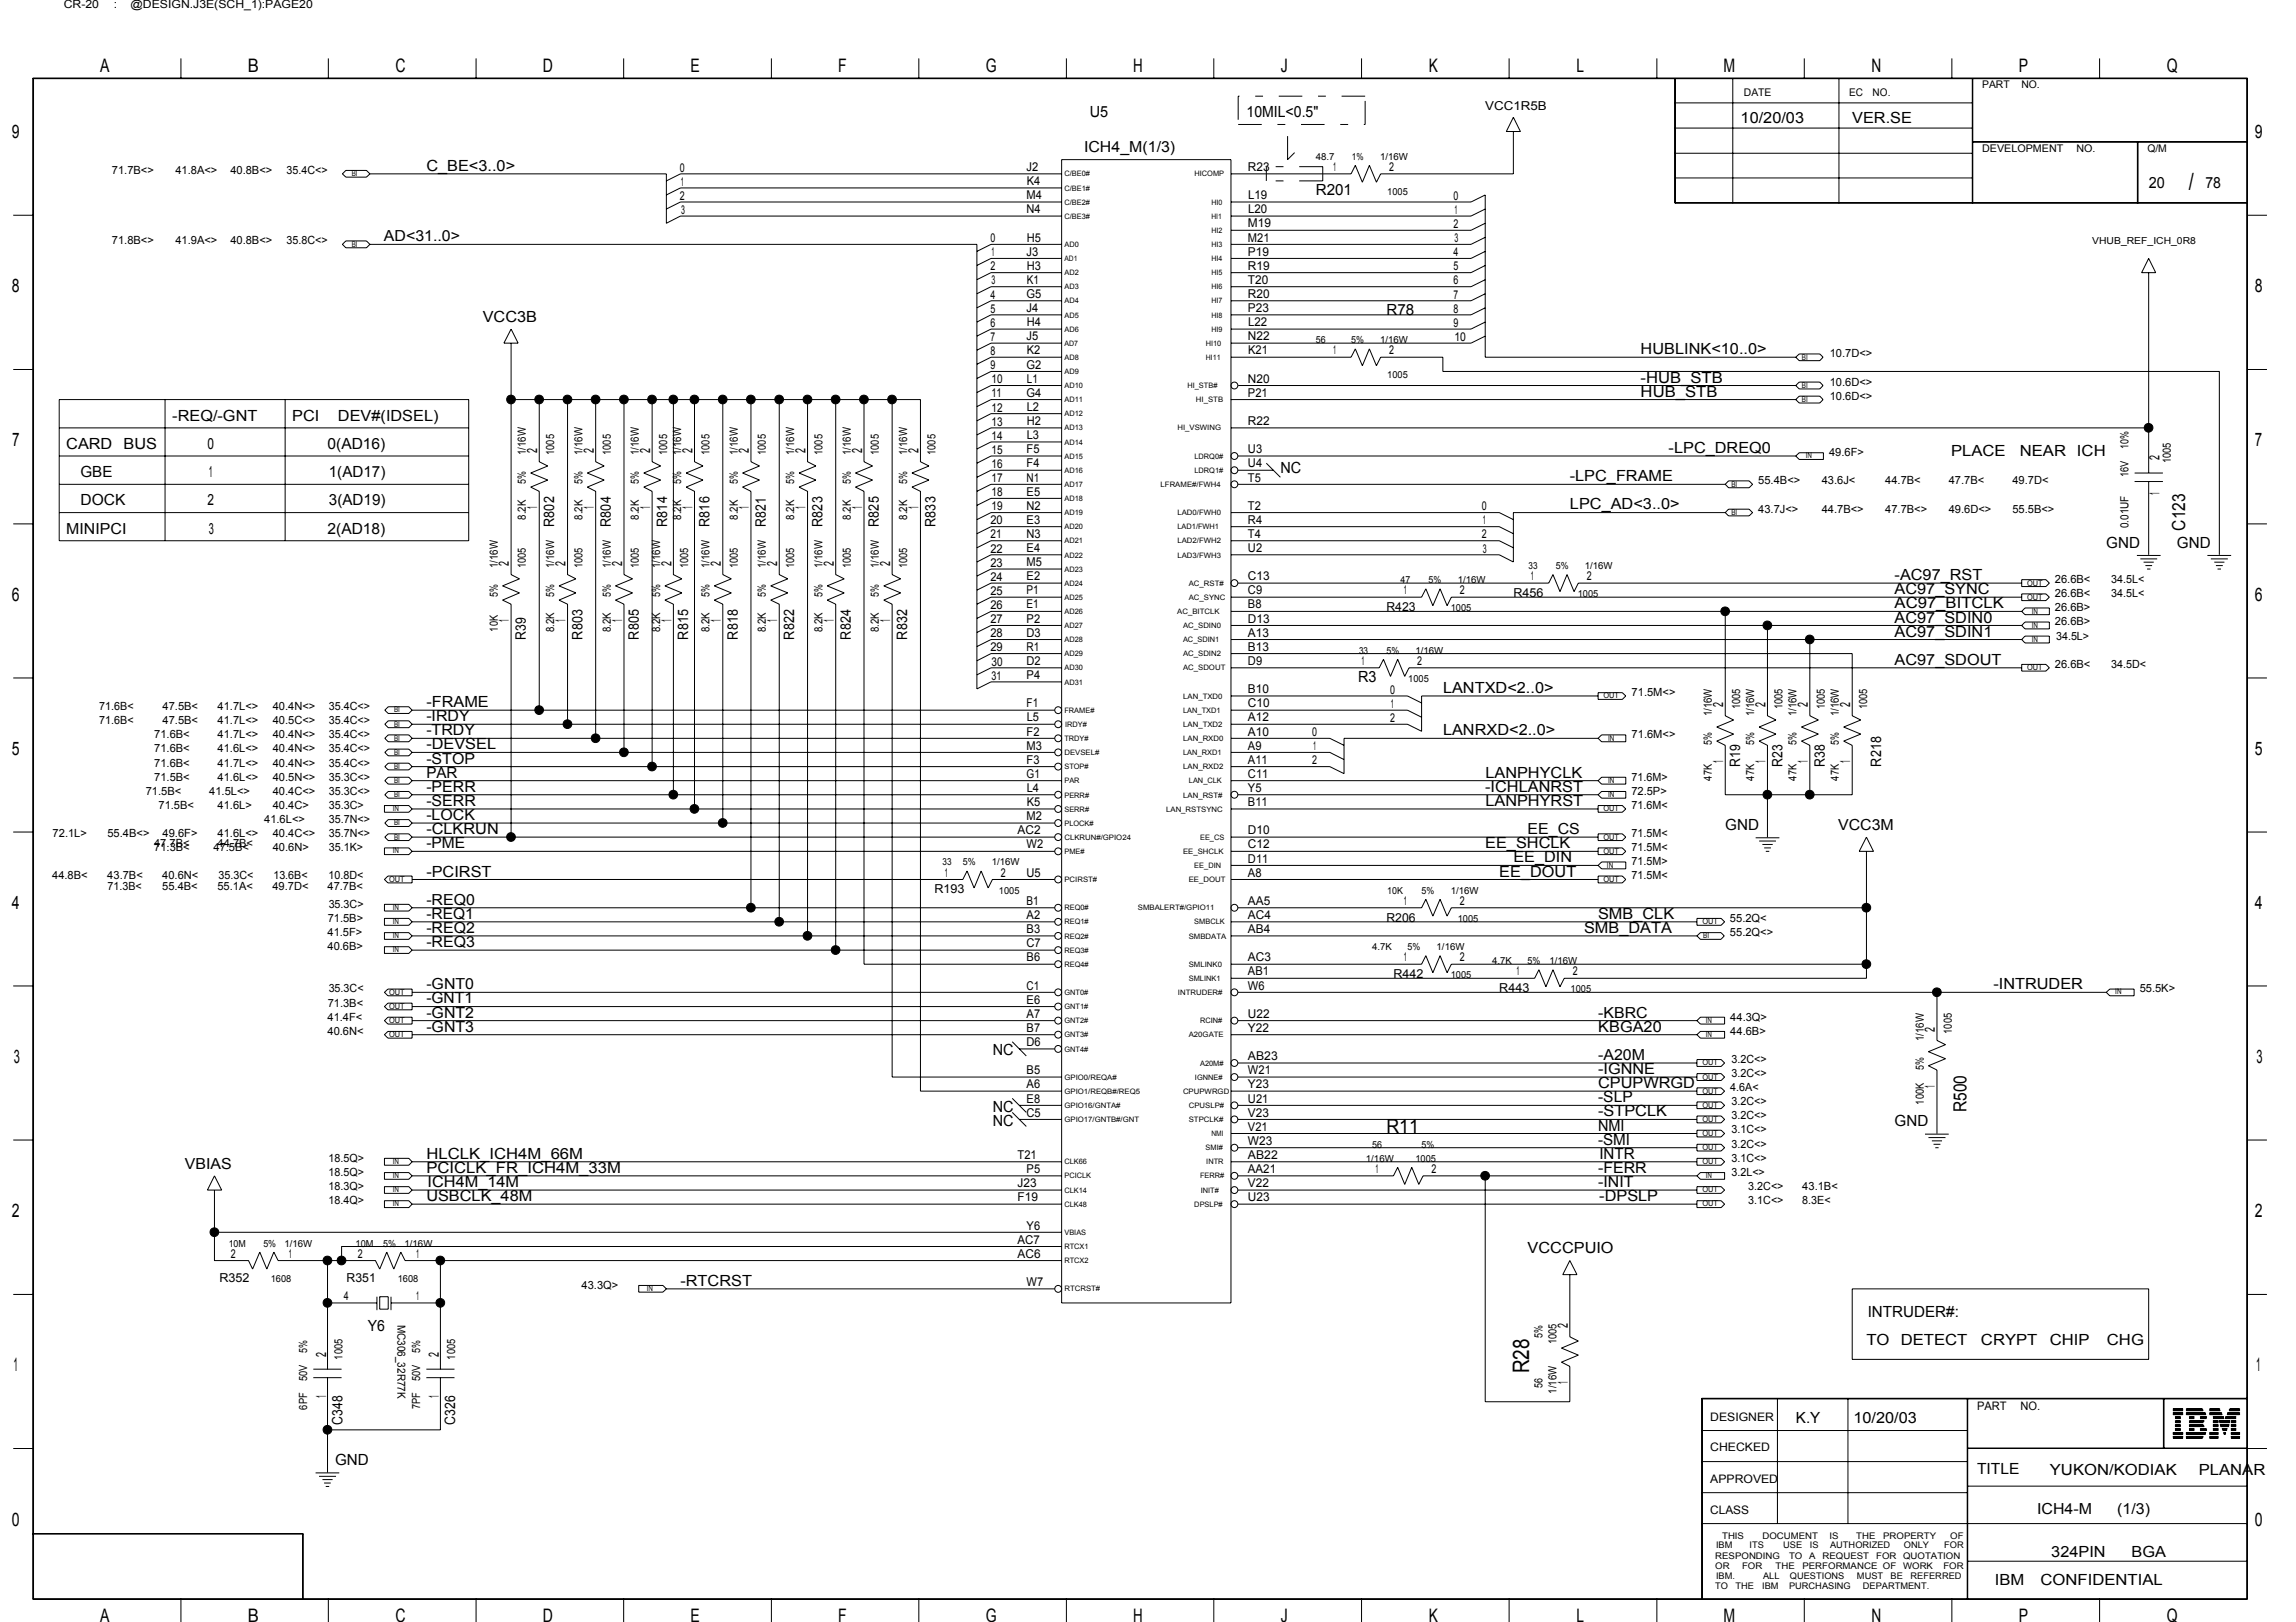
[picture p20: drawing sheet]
<svg xmlns="http://www.w3.org/2000/svg" width="297mm" height="210mm" viewBox="0 0 297 210" stroke-linecap="round" stroke-linejoin="round" font-family="sans-serif">
<defs><g id="words">
<text font-size="3.1" x="283.2" y="24.6">/</text>
<text font-size="2.9" x="197.8" y="177.7" transform="rotate(-90 197.8 177.7)">R28</text>
<text font-size="2.5" x="179.4" y="146.7">R11</text>
<g font-size="2.4">
<text x="13" y="9.4">A</text>
<text x="32" y="9.4">B</text>
<text x="51.2" y="9.4">C</text>
<text x="70.2" y="9.4">D</text>
<text x="89.3" y="9.4">E</text>
<text x="108.4" y="9.4">F</text>
<text x="127.5" y="9.4">G</text>
<text x="146.6" y="9.4">H</text>
<text x="165.7" y="9.4">J</text>
<text x="184.8" y="9.4">K</text>
<text x="203.9" y="9.4">L</text>
<text x="223" y="9.4">M</text>
<text x="242.1" y="9.4">N</text>
<text x="261.2" y="9.4">P</text>
<text x="280.3" y="9.4">Q</text>
<text x="1.5" y="17.9">9</text>
<text x="291.7" y="17.9">9</text>
<text x="1.5" y="37.8">8</text>
<text x="291.7" y="37.8">8</text>
<text x="1.6" y="57.8">7</text>
<text x="291.7" y="57.8">7</text>
<text x="1.5" y="77.7">6</text>
<text x="291.7" y="77.7">6</text>
<text x="1.5" y="97.7">5</text>
<text x="291.7" y="97.7">5</text>
<text x="1.5" y="117.6">4</text>
<text x="291.7" y="117.6">4</text>
<text x="1.8" y="137.5">3</text>
<text x="291.9" y="137.5">3</text>
<text x="1.5" y="157.5">2</text>
<text x="291.7" y="157.5">2</text>
<text x="1.8" y="177.5">1</text>
<text x="291.9" y="177.5">1</text>
<text x="1.5" y="197.4">0</text>
<text x="291.7" y="197.4">0</text>
<text x="13" y="209.9">A</text>
<text x="32" y="209.9">B</text>
<text x="51.2" y="209.9">C</text>
<text x="70.2" y="209.9">D</text>
<text x="89.3" y="209.9">E</text>
<text x="108.4" y="209.9">F</text>
<text x="127.5" y="209.9">G</text>
<text x="146.6" y="209.9">H</text>
<text x="165.7" y="209.9">J</text>
<text x="184.8" y="209.9">K</text>
<text x="203.9" y="209.9">L</text>
<text x="223" y="209.9">M</text>
<text x="242.1" y="209.9">N</text>
<text x="261.2" y="209.9">P</text>
<text x="280.3" y="209.9">Q</text>
</g>
<g font-size="2.3">
<text x="282.7" y="68.7" transform="rotate(-90 282.7 68.7)">C123</text>
<text x="254.4" y="144" transform="rotate(-90 254.4 144)">R500</text>
</g>
<g font-size="2">
<text x="141" y="15.2">U5</text>
<text x="161.3" y="15.2">10MIL&lt;0.5&quot;</text>
<text x="225.2" y="15.9">10/20/03</text>
<text x="239.6" y="15.9">VER.SE</text>
<text x="55.2" y="22.1">C_BE&lt;3..0&gt;</text>
<text x="140.2" y="19.7">ICH4_M(1/3)</text>
<text x="170.2" y="25.2">R201</text>
<text x="278" y="24.3">20</text>
<text x="285.3" y="24.3">78</text>
<text x="49.7" y="31.2">AD&lt;31..0&gt;</text>
<text x="62.5" y="41.7">VCC3B</text>
<text x="179.4" y="40.7">R78</text>
<text x="212.3" y="45.8">HUBLINK&lt;10..0&gt;</text>
<text x="212.2" y="49.5">-HUB_STB</text>
<text x="212.3" y="51.3">HUB_STB</text>
<text x="8.6" y="58.1">CARD</text>
<text x="16" y="58.1">BUS</text>
<text x="22.3" y="54.4">-REQ/-GNT</text>
<text x="26.8" y="58.1">0</text>
<text x="37.8" y="54.4">PCI</text>
<text x="42.4" y="58.1">0(AD16)</text>
<text x="43.7" y="54.4">DEV#(IDSEL)</text>
<text x="215.9" y="58.6">-LPC_DREQ0</text>
<text x="252.4" y="59">PLACE</text>
<text x="261.3" y="59">NEAR</text>
<text x="268.7" y="59">ICH</text>
<text x="10.4" y="61.7">GBE</text>
<text x="10.4" y="65.4">DOCK</text>
<text x="26.8" y="65.4">2</text>
<text x="27" y="61.7">1</text>
<text x="42.5" y="61.7">1(AD17)</text>
<text x="42.6" y="65.4">3(AD19)</text>
<text x="165.6" y="61.3">NC</text>
<text x="203.1" y="62.3">-LPC_FRAME</text>
<text x="203.1" y="65.9">LPC_AD&lt;3..0&gt;</text>
<text x="8.6" y="69">MINIPCI</text>
<text x="27" y="69">3</text>
<text x="42.4" y="69">2(AD18)</text>
<text x="272.5" y="70.9">GND</text>
<text x="281.6" y="70.9">GND</text>
<text x="245.1" y="75.1">-AC97_RST</text>
<text x="245.1" y="76.9">AC97_SYNC</text>
<text x="245.1" y="78.7">AC97_BITCLK</text>
<text x="245.1" y="80.6">AC97_SDIN0</text>
<text x="245.1" y="82.4">AC97_SDIN1</text>
<text x="175.7" y="88.2">R3</text>
<text x="186.7" y="89.7">LANTXD&lt;2..0&gt;</text>
<text x="245.1" y="86">AC97_SDOUT</text>
<text x="55.2" y="91.5">-FRAME</text>
<text x="55.2" y="93.3">-IRDY</text>
<text x="55.2" y="95.2">-TRDY</text>
<text x="186.7" y="95.2">LANRXD&lt;2..0&gt;</text>
<text x="55.2" y="97">-DEVSEL</text>
<text x="55.2" y="100.6">PAR</text>
<text x="55.2" y="98.8">-STOP</text>
<text x="192.2" y="100.6">LANPHYCLK</text>
<text x="55.2" y="102.5">-PERR</text>
<text x="55.2" y="104.3">-SERR</text>
<text x="55.2" y="106.1">-LOCK</text>
<text x="55.2" y="107.9">-CLKRUN</text>
<text x="192.1" y="102.5">-ICHLANRST</text>
<text x="192.2" y="104.3">LANPHYRST</text>
<text x="197.6" y="107.9">EE_CS</text>
<text x="223.2" y="107.4">GND</text>
<text x="237.8" y="107.4">VCC3M</text>
<text x="55.2" y="109.8">-PME</text>
<text x="55.2" y="113.4">-PCIRST</text>
<text x="192.1" y="109.8">EE_SHCLK</text>
<text x="194" y="113.4">EE_DOUT</text>
<text x="195.8" y="111.6">EE_DIN</text>
<text x="55.2" y="117.1">-REQ0</text>
<text x="55.2" y="118.9">-REQ1</text>
<text x="206.8" y="118.9">SMB_CLK</text>
<text x="55.2" y="122.6">-REQ3</text>
<text x="55.2" y="120.7">-REQ2</text>
<text x="204.9" y="120.7">SMB_DATA</text>
<text x="55.2" y="128">-GNT0</text>
<text x="55.2" y="131.7">-GNT2</text>
<text x="55.2" y="129.9">-GNT1</text>
<text x="206.8" y="131.7">-KBRC</text>
<text x="257.9" y="128">-INTRUDER</text>
<text x="55.2" y="133.5">-GNT3</text>
<text x="128.4" y="136.6">NC</text>
<text x="206.8" y="137.2">-A20M</text>
<text x="206.8" y="133.5">KBGA20</text>
<text x="128.4" y="143.9">NC</text>
<text x="206.8" y="139">-IGNNE</text>
<text x="206.8" y="140.8">CPUPWRGD</text>
<text x="206.8" y="142.7">-SLP</text>
<text x="55.2" y="150">HLCLK_ICH4M_66M</text>
<text x="128.4" y="145.7">NC</text>
<text x="206.8" y="144.5">-STPCLK</text>
<text x="206.8" y="146.3">NMI</text>
<text x="206.8" y="148.1">-SMI</text>
<text x="206.9" y="150">INTR</text>
<text x="245.1" y="145.8">GND</text>
<text x="23.9" y="151.2">VBIAS</text>
<text x="55.2" y="155.4">USBCLK_48M</text>
<text x="55.2" y="151.8">PCICLK_FR_ICH4M_33M</text>
<text x="55.3" y="153.6">ICH4M_14M</text>
<text x="206.8" y="151.8">-FERR</text>
<text x="206.8" y="153.6">-INIT</text>
<text x="206.9" y="155.4">-DPSLP</text>
<text x="88" y="166.4">-RTCRST</text>
<text x="197.6" y="162.2">VCCCPUIO</text>
<text x="47.6" y="172.2">Y6</text>
<text x="241.6" y="170.4">INTRUDER#:</text>
<text x="241.5" y="174.1">TO</text>
<text x="245.9" y="174.1">DETECT</text>
<text x="256.3" y="174.1">CRYPT</text>
<text x="265.2" y="174.1">CHIP</text>
<text x="272.6" y="174.1">CHG</text>
<text x="232.3" y="184.1">K.Y</text>
<text x="239.8" y="184.1">10/20/03</text>
<text x="43.3" y="189.6">GND</text>
<text x="255.8" y="190.8">TITLE</text>
<text x="265.2" y="190.9">YUKON/KODIAK</text>
<text x="284.5" y="190.9">PLANAR</text>
<text x="263.5" y="196">ICH4-M</text>
<text x="273.9" y="196">(1/3)</text>
<text x="265.4" y="201.5">324PIN</text>
<text x="275.8" y="201.5">BGA</text>
<text x="258.1" y="205.1">IBM</text>
<text x="264" y="205.1">CONFIDENTIAL</text>
</g>
<g font-size="1.9">
<text x="71.7" y="68.2" transform="rotate(-90 71.7 68.2)">R802</text>
<text x="79" y="68.2" transform="rotate(-90 79 68.2)">R804</text>
<text x="86.3" y="68.2" transform="rotate(-90 86.3 68.2)">R814</text>
<text x="91.8" y="68.2" transform="rotate(-90 91.8 68.2)">R816</text>
<text x="99.1" y="68.2" transform="rotate(-90 99.1 68.2)">R821</text>
<text x="106.4" y="68.2" transform="rotate(-90 106.4 68.2)">R823</text>
<text x="113.7" y="68.2" transform="rotate(-90 113.7 68.2)">R825</text>
<text x="121" y="68.2" transform="rotate(-90 121 68.2)">R833</text>
<text x="68" y="82.8" transform="rotate(-90 68 82.8)">R39</text>
<text x="75.3" y="82.8" transform="rotate(-90 75.3 82.8)">R803</text>
<text x="82.7" y="82.8" transform="rotate(-90 82.7 82.8)">R805</text>
<text x="89" y="82.8" transform="rotate(-90 89 82.8)">R815</text>
<text x="95.4" y="82.8" transform="rotate(-90 95.4 82.8)">R818</text>
<text x="102.7" y="82.8" transform="rotate(-90 102.7 82.8)">R822</text>
<text x="110.1" y="82.8" transform="rotate(-90 110.1 82.8)">R824</text>
<text x="117.4" y="82.8" transform="rotate(-90 117.4 82.8)">R832</text>
<text x="225.1" y="99.2" transform="rotate(-90 225.1 99.2)">R19</text>
<text x="230.6" y="99.2" transform="rotate(-90 230.6 99.2)">R23</text>
<text x="236.1" y="99.2" transform="rotate(-90 236.1 99.2)">R38</text>
<text x="243.4" y="99.2" transform="rotate(-90 243.4 99.2)">R218</text>
<text x="44.3" y="184.4" transform="rotate(-90 44.3 184.4)">C348</text>
<text x="58.9" y="184.4" transform="rotate(-90 58.9 184.4)">C326</text>
</g>
<g font-size="1.8">
<text x="69.5" y="58.7" transform="rotate(-90 69.5 58.7)">2</text>
<text x="76.8" y="58.7" transform="rotate(-90 76.8 58.7)">2</text>
<text x="84.1" y="58.7" transform="rotate(-90 84.1 58.7)">2</text>
<text x="89.6" y="58.7" transform="rotate(-90 89.6 58.7)">2</text>
<text x="96.9" y="58.7" transform="rotate(-90 96.9 58.7)">2</text>
<text x="104.2" y="58.7" transform="rotate(-90 104.2 58.7)">2</text>
<text x="111.5" y="58.7" transform="rotate(-90 111.5 58.7)">2</text>
<text x="118.8" y="58.7" transform="rotate(-90 118.8 58.7)">2</text>
<text x="279.4" y="59.6" transform="rotate(-90 279.4 59.6)">2</text>
<text x="69.5" y="65.9" transform="rotate(-90 69.5 65.9)">1</text>
<text x="76.8" y="65.9" transform="rotate(-90 76.8 65.9)">1</text>
<text x="84.1" y="65.9" transform="rotate(-90 84.1 65.9)">1</text>
<text x="89.6" y="65.9" transform="rotate(-90 89.6 65.9)">1</text>
<text x="96.9" y="65.9" transform="rotate(-90 96.9 65.9)">1</text>
<text x="104.2" y="65.9" transform="rotate(-90 104.2 65.9)">1</text>
<text x="111.5" y="65.9" transform="rotate(-90 111.5 65.9)">1</text>
<text x="118.8" y="65.9" transform="rotate(-90 118.8 65.9)">1</text>
<text x="279.4" y="64.1" transform="rotate(-90 279.4 64.1)">1</text>
<text x="65.8" y="73.3" transform="rotate(-90 65.8 73.3)">2</text>
<text x="73.1" y="73.3" transform="rotate(-90 73.1 73.3)">2</text>
<text x="80.5" y="73.3" transform="rotate(-90 80.5 73.3)">2</text>
<text x="86.9" y="73.3" transform="rotate(-90 86.9 73.3)">2</text>
<text x="93.3" y="73.3" transform="rotate(-90 93.3 73.3)">2</text>
<text x="100.6" y="73.3" transform="rotate(-90 100.6 73.3)">2</text>
<text x="107.9" y="73.3" transform="rotate(-90 107.9 73.3)">2</text>
<text x="115.2" y="73.3" transform="rotate(-90 115.2 73.3)">2</text>
<text x="65.8" y="80.5" transform="rotate(-90 65.8 80.5)">1</text>
<text x="73.1" y="80.5" transform="rotate(-90 73.1 80.5)">1</text>
<text x="80.5" y="80.5" transform="rotate(-90 80.5 80.5)">1</text>
<text x="86.9" y="80.5" transform="rotate(-90 86.9 80.5)">1</text>
<text x="93.3" y="80.5" transform="rotate(-90 93.3 80.5)">1</text>
<text x="100.6" y="80.5" transform="rotate(-90 100.6 80.5)">1</text>
<text x="107.9" y="80.5" transform="rotate(-90 107.9 80.5)">1</text>
<text x="115.2" y="80.5" transform="rotate(-90 115.2 80.5)">1</text>
<text x="222.9" y="91.5" transform="rotate(-90 222.9 91.5)">2</text>
<text x="228.4" y="91.5" transform="rotate(-90 228.4 91.5)">2</text>
<text x="233.9" y="91.5" transform="rotate(-90 233.9 91.5)">2</text>
<text x="239.4" y="91.5" transform="rotate(-90 239.4 91.5)">2</text>
<text x="222.9" y="98.8" transform="rotate(-90 222.9 98.8)">1</text>
<text x="228.4" y="98.8" transform="rotate(-90 228.4 98.8)">1</text>
<text x="233.9" y="98.8" transform="rotate(-90 233.9 98.8)">1</text>
<text x="239.4" y="98.8" transform="rotate(-90 239.4 98.8)">1</text>
<text x="250.3" y="133.5" transform="rotate(-90 250.3 133.5)">2</text>
<text x="250.3" y="140.8" transform="rotate(-90 250.3 140.8)">1</text>
<text x="202.8" y="171.9" transform="rotate(-90 202.8 171.9)">2</text>
<text x="42.2" y="175.6" transform="rotate(-90 42.2 175.6)">2</text>
<text x="56.8" y="175.6" transform="rotate(-90 56.8 175.6)">2</text>
<text x="202.8" y="179.2" transform="rotate(-90 202.8 179.2)">1</text>
<text x="42.2" y="181" transform="rotate(-90 42.2 181)">1</text>
<text x="56.8" y="181" transform="rotate(-90 56.8 181)">1</text>
</g>
<g font-size="1.6">
<text x="192.1" y="14.2">VCC1R5B</text>
<text x="88" y="22.2">0</text>
<text x="132.8" y="22.1">J2</text>
<text x="132.8" y="24">K4</text>
<text x="161.5" y="22.1">R23</text>
<text x="172.5" y="22.1">1</text>
<text x="179.7" y="22.1">2</text>
<text x="88" y="25.8">2</text>
<text x="88.1" y="24">1</text>
<text x="88.1" y="27.7">3</text>
<text x="132.8" y="27.6">N4</text>
<text x="132.8" y="25.8">M4</text>
<text x="161.5" y="29.4">M19</text>
<text x="161.5" y="27.6">L20</text>
<text x="161.5" y="25.8">L19</text>
<text x="188" y="29.5">2</text>
<text x="188" y="25.8">0</text>
<text x="188.2" y="27.7">1</text>
<text x="128.1" y="31.3">0</text>
<text x="128.1" y="35">2</text>
<text x="128.3" y="33.1">1</text>
<text x="132.8" y="33.1">J3</text>
<text x="132.8" y="31.3">H5</text>
<text x="132.8" y="34.9">H3</text>
<text x="161.5" y="34.9">R19</text>
<text x="161.5" y="33.1">P19</text>
<text x="161.5" y="31.3">M21</text>
<text x="188" y="33.1">4</text>
<text x="188" y="35">5</text>
<text x="188.2" y="31.3">3</text>
<text x="128.1" y="38.6">4</text>
<text x="128.1" y="40.5">5</text>
<text x="128.3" y="36.8">3</text>
<text x="132.8" y="40.4">J4</text>
<text x="132.8" y="38.6">G5</text>
<text x="132.8" y="36.7">K1</text>
<text x="161.5" y="36.7">T20</text>
<text x="161.5" y="38.6">R20</text>
<text x="161.5" y="40.4">P23</text>
<text x="188" y="36.8">6</text>
<text x="188" y="40.5">8</text>
<text x="188.1" y="38.6">7</text>
<text x="128.1" y="46">8</text>
<text x="128.1" y="42.3">6</text>
<text x="128.1" y="47.8">9</text>
<text x="128.2" y="44.1">7</text>
<text x="132.8" y="44">J5</text>
<text x="132.8" y="47.7">G2</text>
<text x="132.8" y="42.2">H4</text>
<text x="132.8" y="45.9">K2</text>
<text x="161.5" y="44">N22</text>
<text x="161.5" y="42.2">L22</text>
<text x="161.5" y="45.9">K21</text>
<text x="172.5" y="45.9">1</text>
<text x="179.7" y="45.9">2</text>
<text x="188" y="42.3">9</text>
<text x="188.2" y="44.1">10</text>
<text x="128.3" y="49.6">10</text>
<text x="128.3" y="53.3">12</text>
<text x="128.3" y="51.4">11</text>
<text x="132.8" y="51.4">G4</text>
<text x="132.8" y="53.2">L2</text>
<text x="132.8" y="49.5">L1</text>
<text x="161.5" y="51.4">P21</text>
<text x="161.5" y="49.5">N20</text>
<text x="128.3" y="55.1">13</text>
<text x="128.3" y="56.9">14</text>
<text x="128.3" y="58.7">15</text>
<text x="132.8" y="58.7">F5</text>
<text x="132.8" y="55">H2</text>
<text x="132.8" y="56.8">L3</text>
<text x="161.5" y="58.7">U3</text>
<text x="161.5" y="55">R22</text>
<text x="128.3" y="62.4">17</text>
<text x="128.3" y="64.2">18</text>
<text x="128.3" y="60.6">16</text>
<text x="132.8" y="66">N2</text>
<text x="132.8" y="62.3">N1</text>
<text x="132.8" y="60.5">F4</text>
<text x="132.8" y="64.1">E5</text>
<text x="161.5" y="60.5">U4</text>
<text x="161.5" y="62.3">T5</text>
<text x="161.5" y="66">T2</text>
<text x="128.1" y="67.9">20</text>
<text x="128.1" y="71.5">22</text>
<text x="128.1" y="69.7">21</text>
<text x="128.3" y="66">19</text>
<text x="132.8" y="69.6">N3</text>
<text x="132.8" y="71.4">E4</text>
<text x="132.8" y="67.8">E3</text>
<text x="161.5" y="71.4">U2</text>
<text x="161.5" y="69.6">T4</text>
<text x="161.5" y="67.8">R4</text>
<text x="191.7" y="66">0</text>
<text x="191.7" y="69.7">2</text>
<text x="191.8" y="67.9">1</text>
<text x="191.9" y="71.5">3</text>
<text x="128.1" y="73.3">23</text>
<text x="128.1" y="75.2">24</text>
<text x="128.1" y="77">25</text>
<text x="132.8" y="76.9">P1</text>
<text x="132.8" y="73.3">M5</text>
<text x="132.8" y="75.1">E2</text>
<text x="161.5" y="76.9">C9</text>
<text x="161.5" y="75.1">C13</text>
<text x="181.6" y="76.9">1</text>
<text x="188.8" y="76.9">2</text>
<text x="195.8" y="77.3">R456</text>
<text x="198" y="75.1">1</text>
<text x="205.3" y="75.1">2</text>
<text x="128.1" y="80.6">27</text>
<text x="128.1" y="82.5">28</text>
<text x="128.1" y="78.8">26</text>
<text x="132.8" y="80.6">P2</text>
<text x="132.8" y="82.4">D3</text>
<text x="132.8" y="78.7">E1</text>
<text x="161.5" y="80.6">D13</text>
<text x="161.5" y="78.7">B8</text>
<text x="161.5" y="82.4">A13</text>
<text x="179.4" y="79.1">R423</text>
<text x="128.1" y="84.3">29</text>
<text x="128.3" y="87.9">31</text>
<text x="128.3" y="86.1">30</text>
<text x="132.8" y="86">D2</text>
<text x="132.8" y="84.2">R1</text>
<text x="132.8" y="87.9">P4</text>
<text x="161.5" y="86">D9</text>
<text x="161.5" y="84.2">B13</text>
<text x="161.5" y="89.7">B10</text>
<text x="176.1" y="86">1</text>
<text x="179.8" y="89.8">0</text>
<text x="183.4" y="86">2</text>
<text x="132.8" y="95.2">F2</text>
<text x="132.8" y="91.5">F1</text>
<text x="132.8" y="93.4">L5</text>
<text x="161.5" y="91.5">C10</text>
<text x="161.5" y="93.4">A12</text>
<text x="161.5" y="95.2">A10</text>
<text x="169.8" y="95.2">0</text>
<text x="179.8" y="93.4">2</text>
<text x="180" y="91.6">1</text>
<text x="132.8" y="97">M3</text>
<text x="132.8" y="100.7">G1</text>
<text x="132.8" y="98.8">F3</text>
<text x="161.5" y="100.7">C11</text>
<text x="161.5" y="97">A9</text>
<text x="161.5" y="98.8">A11</text>
<text x="169.8" y="98.9">2</text>
<text x="169.9" y="97.1">1</text>
<text x="131.7" y="108">AC2</text>
<text x="132.8" y="106.2">M2</text>
<text x="132.8" y="102.5">L4</text>
<text x="132.8" y="104.3">K5</text>
<text x="161.5" y="108">D10</text>
<text x="161.5" y="104.3">B11</text>
<text x="161.5" y="102.5">Y5</text>
<text x="122.2" y="113.5">1</text>
<text x="129.5" y="113.5">2</text>
<text x="132.8" y="109.8">W2</text>
<text x="132.8" y="113.5">U5</text>
<text x="161.5" y="111.6">D11</text>
<text x="161.5" y="109.8">C12</text>
<text x="161.5" y="113.5">A8</text>
<text x="120.9" y="115.6">R193</text>
<text x="132.8" y="118.9">A2</text>
<text x="132.8" y="117.1">B1</text>
<text x="161.5" y="118.9">AC4</text>
<text x="161.5" y="117.1">AA5</text>
<text x="179.4" y="119.3">R206</text>
<text x="181.6" y="117.1">1</text>
<text x="188.8" y="117.1">2</text>
<text x="132.8" y="122.6">C7</text>
<text x="132.8" y="124.4">B6</text>
<text x="132.8" y="120.8">B3</text>
<text x="161.5" y="124.4">AC3</text>
<text x="161.5" y="120.8">AB4</text>
<text x="181.6" y="124.4">1</text>
<text x="188.8" y="124.4">2</text>
<text x="132.8" y="131.7">A7</text>
<text x="132.8" y="129.9">E6</text>
<text x="132.8" y="128.1">C1</text>
<text x="161.5" y="131.7">U22</text>
<text x="161.5" y="126.2">AB1</text>
<text x="161.5" y="128.1">W6</text>
<text x="180.3" y="126.6">R442</text>
<text x="194" y="128.4">R443</text>
<text x="196.2" y="126.2">1</text>
<text x="203.5" y="126.2">2</text>
<text x="132.8" y="135.4">D6</text>
<text x="132.8" y="133.5">B7</text>
<text x="161.5" y="133.5">Y22</text>
<text x="161.5" y="137.2">AB23</text>
<text x="132.8" y="139">B5</text>
<text x="132.8" y="140.8">A6</text>
<text x="132.8" y="142.7">E8</text>
<text x="161.5" y="140.8">Y23</text>
<text x="161.5" y="139">W21</text>
<text x="161.5" y="142.7">U21</text>
<text x="131.7" y="150">T21</text>
<text x="132.8" y="144.5">C5</text>
<text x="161.5" y="148.1">W23</text>
<text x="161.5" y="144.5">V23</text>
<text x="161.5" y="146.3">V21</text>
<text x="161.5" y="150">AB22</text>
<text x="131.7" y="153.6">J23</text>
<text x="131.7" y="155.5">F19</text>
<text x="132.8" y="151.8">P5</text>
<text x="161.5" y="153.6">V22</text>
<text x="161.5" y="155.5">U23</text>
<text x="161.5" y="151.8">AA21</text>
<text x="177.9" y="151.8">1</text>
<text x="185.2" y="151.8">2</text>
<text x="131.7" y="160.9">AC7</text>
<text x="132.8" y="159.1">Y6</text>
<text x="28.4" y="165.8">R352</text>
<text x="29.9" y="162.8">2</text>
<text x="37.4" y="162.8">1</text>
<text x="44.8" y="165.8">R351</text>
<text x="46.3" y="162.8">2</text>
<text x="53.8" y="162.8">1</text>
<text x="131.7" y="162.8">AC6</text>
<text x="132.8" y="166.4">W7</text>
<text x="44.5" y="168.3">4</text>
<text x="53.8" y="168.3">1</text>
</g>
<g font-size="1.5">
<text x="8.3" y="1">CR-20</text>
<text x="14.7" y="1">:</text>
<text x="16.9" y="1">@DESIGN.J3E(SCH_1):PAGE20</text>
<text x="14.5" y="22.5">71.7B&lt;&gt;</text>
<text x="22.7" y="22.5">41.8A&lt;&gt;</text>
<text x="29.8" y="22.5">40.8B&lt;&gt;</text>
<text x="37.1" y="22.5">35.4C&lt;&gt;</text>
<text x="14.5" y="31.6">71.8B&lt;&gt;</text>
<text x="22.7" y="31.6">41.9A&lt;&gt;</text>
<text x="29.8" y="31.6">40.8B&lt;&gt;</text>
<text x="37.1" y="31.6">35.8C&lt;&gt;</text>
<text x="236.7" y="46.2">10.7D&lt;&gt;</text>
<text x="236.7" y="49.9">10.6D&lt;&gt;</text>
<text x="236.7" y="51.7">10.6D&lt;&gt;</text>
<text x="68" y="58.9" transform="rotate(-90 68 58.9)">1/16W</text>
<text x="71.7" y="58.9" transform="rotate(-90 71.7 58.9)">1005</text>
<text x="75.3" y="58.9" transform="rotate(-90 75.3 58.9)">1/16W</text>
<text x="79" y="58.9" transform="rotate(-90 79 58.9)">1005</text>
<text x="82.7" y="58.9" transform="rotate(-90 82.7 58.9)">1/16W</text>
<text x="86.3" y="58.9" transform="rotate(-90 86.3 58.9)">1005</text>
<text x="88.1" y="58.9" transform="rotate(-90 88.1 58.9)">1/16W</text>
<text x="91.8" y="58.9" transform="rotate(-90 91.8 58.9)">1005</text>
<text x="95.4" y="58.9" transform="rotate(-90 95.4 58.9)">1/16W</text>
<text x="99.1" y="58.9" transform="rotate(-90 99.1 58.9)">1005</text>
<text x="102.7" y="58.9" transform="rotate(-90 102.7 58.9)">1/16W</text>
<text x="106.4" y="58.9" transform="rotate(-90 106.4 58.9)">1005</text>
<text x="110.1" y="58.9" transform="rotate(-90 110.1 58.9)">1/16W</text>
<text x="113.7" y="58.9" transform="rotate(-90 113.7 58.9)">1005</text>
<text x="117.4" y="58.9" transform="rotate(-90 117.4 58.9)">1/16W</text>
<text x="121" y="58.9" transform="rotate(-90 121 58.9)">1005</text>
<text x="236.6" y="59">49.6F&gt;</text>
<text x="275.4" y="58.1" transform="rotate(-90 275.4 58.1)">10%</text>
<text x="280.8" y="60" transform="rotate(-90 280.8 60)">1005</text>
<text x="68" y="62.7" transform="rotate(-90 68 62.7)">5%</text>
<text x="75.3" y="62.7" transform="rotate(-90 75.3 62.7)">5%</text>
<text x="82.7" y="62.7" transform="rotate(-90 82.7 62.7)">5%</text>
<text x="88.1" y="62.7" transform="rotate(-90 88.1 62.7)">5%</text>
<text x="95.4" y="62.7" transform="rotate(-90 95.4 62.7)">5%</text>
<text x="102.7" y="62.7" transform="rotate(-90 102.7 62.7)">5%</text>
<text x="110.1" y="62.7" transform="rotate(-90 110.1 62.7)">5%</text>
<text x="117.4" y="62.7" transform="rotate(-90 117.4 62.7)">5%</text>
<text x="227.5" y="62.7">55.4B&lt;&gt;</text>
<text x="235.7" y="62.7">43.6J&lt;</text>
<text x="243.9" y="62.7">44.7B&lt;</text>
<text x="252.1" y="62.7">47.7B&lt;</text>
<text x="260.3" y="62.7">49.7D&lt;</text>
<text x="275.4" y="61.8" transform="rotate(-90 275.4 61.8)">16V</text>
<text x="68" y="67.2" transform="rotate(-90 68 67.2)">8.2K</text>
<text x="75.3" y="67.2" transform="rotate(-90 75.3 67.2)">8.2K</text>
<text x="82.7" y="67.2" transform="rotate(-90 82.7 67.2)">8.2K</text>
<text x="88.1" y="67.2" transform="rotate(-90 88.1 67.2)">8.2K</text>
<text x="95.4" y="67.2" transform="rotate(-90 95.4 67.2)">8.2K</text>
<text x="102.7" y="67.2" transform="rotate(-90 102.7 67.2)">8.2K</text>
<text x="110.1" y="67.2" transform="rotate(-90 110.1 67.2)">8.2K</text>
<text x="117.4" y="67.2" transform="rotate(-90 117.4 67.2)">8.2K</text>
<text x="227.5" y="66.3">43.7J&lt;&gt;</text>
<text x="235.7" y="66.3">44.7B&lt;&gt;</text>
<text x="243.9" y="66.3">47.7B&lt;&gt;</text>
<text x="252.1" y="66.3">49.6D&lt;&gt;</text>
<text x="260.3" y="66.3">55.5B&lt;&gt;</text>
<text x="275.4" y="68.4" transform="rotate(-90 275.4 68.4)">0.01UF</text>
<text x="64.4" y="77.3" transform="rotate(-90 64.4 77.3)">5%</text>
<text x="64.4" y="73.5" transform="rotate(-90 64.4 73.5)">1/16W</text>
<text x="68" y="73.5" transform="rotate(-90 68 73.5)">1005</text>
<text x="71.7" y="77.3" transform="rotate(-90 71.7 77.3)">5%</text>
<text x="71.7" y="73.5" transform="rotate(-90 71.7 73.5)">1/16W</text>
<text x="75.3" y="73.5" transform="rotate(-90 75.3 73.5)">1005</text>
<text x="79" y="77.3" transform="rotate(-90 79 77.3)">5%</text>
<text x="79" y="73.5" transform="rotate(-90 79 73.5)">1/16W</text>
<text x="82.7" y="73.5" transform="rotate(-90 82.7 73.5)">1005</text>
<text x="85.4" y="77.3" transform="rotate(-90 85.4 77.3)">5%</text>
<text x="85.4" y="73.5" transform="rotate(-90 85.4 73.5)">1/16W</text>
<text x="89" y="73.5" transform="rotate(-90 89 73.5)">1005</text>
<text x="91.8" y="77.3" transform="rotate(-90 91.8 77.3)">5%</text>
<text x="91.8" y="73.5" transform="rotate(-90 91.8 73.5)">1/16W</text>
<text x="95.4" y="73.5" transform="rotate(-90 95.4 73.5)">1005</text>
<text x="99.1" y="77.3" transform="rotate(-90 99.1 77.3)">5%</text>
<text x="99.1" y="73.5" transform="rotate(-90 99.1 73.5)">1/16W</text>
<text x="102.7" y="73.5" transform="rotate(-90 102.7 73.5)">1005</text>
<text x="106.4" y="77.3" transform="rotate(-90 106.4 77.3)">5%</text>
<text x="106.4" y="73.5" transform="rotate(-90 106.4 73.5)">1/16W</text>
<text x="110.1" y="73.5" transform="rotate(-90 110.1 73.5)">1005</text>
<text x="113.7" y="77.3" transform="rotate(-90 113.7 77.3)">5%</text>
<text x="113.7" y="73.5" transform="rotate(-90 113.7 73.5)">1/16W</text>
<text x="117.4" y="73.5" transform="rotate(-90 117.4 73.5)">1005</text>
<text x="265.8" y="75.5">26.6B&lt;</text>
<text x="265.9" y="77.3">26.6B&lt;</text>
<text x="273.1" y="75.5">34.5L&lt;</text>
<text x="273.1" y="77.3">34.5L&lt;</text>
<text x="64.4" y="81.7" transform="rotate(-90 64.4 81.7)">10K</text>
<text x="71.7" y="81.9" transform="rotate(-90 71.7 81.9)">8.2K</text>
<text x="79" y="81.9" transform="rotate(-90 79 81.9)">8.2K</text>
<text x="85.4" y="81.9" transform="rotate(-90 85.4 81.9)">8.2K</text>
<text x="91.8" y="81.9" transform="rotate(-90 91.8 81.9)">8.2K</text>
<text x="99.1" y="81.9" transform="rotate(-90 99.1 81.9)">8.2K</text>
<text x="106.4" y="81.9" transform="rotate(-90 106.4 81.9)">8.2K</text>
<text x="113.7" y="81.9" transform="rotate(-90 113.7 81.9)">8.2K</text>
<text x="265.9" y="79.1">26.6B&gt;</text>
<text x="265.9" y="80.9">26.6B&gt;</text>
<text x="266" y="82.8">34.5L&gt;</text>
<text x="265.8" y="86.4">26.6B&lt;</text>
<text x="273.1" y="86.4">34.5D&lt;</text>
<text x="12.8" y="91.9">71.6B&lt;</text>
<text x="12.8" y="93.7">71.6B&lt;</text>
<text x="20" y="95.5">71.6B&lt;</text>
<text x="21" y="91.9">47.5B&lt;</text>
<text x="21" y="93.7">47.5B&lt;</text>
<text x="28.1" y="91.9">41.7L&lt;&gt;</text>
<text x="28.1" y="93.7">41.7L&lt;&gt;</text>
<text x="28.1" y="95.5">41.7L&lt;&gt;</text>
<text x="35.3" y="91.9">40.4N&lt;&gt;</text>
<text x="35.3" y="93.7">40.5C&lt;&gt;</text>
<text x="35.3" y="95.5">40.4N&lt;&gt;</text>
<text x="42.5" y="91.9">35.4C&lt;&gt;</text>
<text x="42.5" y="95.5">35.4C&lt;&gt;</text>
<text x="42.5" y="93.7">35.4C&lt;&gt;</text>
<text x="211.1" y="90.1">71.5M&lt;&gt;</text>
<text x="211.1" y="95.5">71.6M&lt;&gt;</text>
<text x="221.5" y="92.7" transform="rotate(-90 221.5 92.7)">1/16W</text>
<text x="225.1" y="91.8" transform="rotate(-90 225.1 91.8)">1005</text>
<text x="226.9" y="92.7" transform="rotate(-90 226.9 92.7)">1/16W</text>
<text x="230.6" y="91.8" transform="rotate(-90 230.6 91.8)">1005</text>
<text x="232.4" y="92.7" transform="rotate(-90 232.4 92.7)">1/16W</text>
<text x="236.1" y="91.8" transform="rotate(-90 236.1 91.8)">1005</text>
<text x="237.9" y="92.7" transform="rotate(-90 237.9 92.7)">1/16W</text>
<text x="241.6" y="91.8" transform="rotate(-90 241.6 91.8)">1005</text>
<text x="20" y="97.4">71.6B&lt;</text>
<text x="20" y="101">71.5B&lt;</text>
<text x="20" y="99.2">71.6B&lt;</text>
<text x="28.1" y="97.4">41.6L&lt;&gt;</text>
<text x="28.1" y="101">41.6L&lt;&gt;</text>
<text x="28.1" y="99.2">41.7L&lt;&gt;</text>
<text x="35.3" y="97.4">40.4N&lt;&gt;</text>
<text x="35.3" y="101">40.5N&lt;&gt;</text>
<text x="35.3" y="99.2">40.4N&lt;&gt;</text>
<text x="42.5" y="101">35.3C&lt;&gt;</text>
<text x="42.5" y="99.2">35.4C&lt;&gt;</text>
<text x="42.5" y="97.4">35.4C&lt;&gt;</text>
<text x="211.1" y="101">71.6M&gt;</text>
<text x="221.5" y="101" transform="rotate(-90 221.5 101)">47K</text>
<text x="221.5" y="96.5" transform="rotate(-90 221.5 96.5)">5%</text>
<text x="226.9" y="101" transform="rotate(-90 226.9 101)">47K</text>
<text x="226.9" y="96.5" transform="rotate(-90 226.9 96.5)">5%</text>
<text x="232.4" y="101" transform="rotate(-90 232.4 101)">47K</text>
<text x="232.4" y="96.5" transform="rotate(-90 232.4 96.5)">5%</text>
<text x="237.9" y="101" transform="rotate(-90 237.9 101)">47K</text>
<text x="237.9" y="96.5" transform="rotate(-90 237.9 96.5)">5%</text>
<text x="18.9" y="102.8">71.5B&lt;</text>
<text x="20.5" y="104.7">71.5B&lt;</text>
<text x="27.1" y="102.8">41.5L&lt;&gt;</text>
<text x="28.1" y="104.7">41.6L&gt;</text>
<text x="34.2" y="106.5">41.6L&lt;&gt;</text>
<text x="35.3" y="102.8">40.4C&lt;&gt;</text>
<text x="35.3" y="104.7">40.4C&gt;</text>
<text x="42.5" y="102.8">35.3C&lt;&gt;</text>
<text x="42.5" y="104.7">35.3C&gt;</text>
<text x="42.5" y="106.5">35.7N&lt;&gt;</text>
<text x="211" y="102.8">72.5P&gt;</text>
<text x="211.1" y="104.7">71.6M&lt;</text>
<text x="6.7" y="113.8">44.8B&lt;</text>
<text x="6.8" y="108.3">72.1L&gt;</text>
<text x="13.9" y="113.8">43.7B&lt;</text>
<text x="13.9" y="108.3">55.4B&lt;&gt;</text>
<text x="19.9" y="109.6">47.7B&lt;</text>
<text x="20" y="110.2">71.3B&lt;</text>
<text x="21" y="113.8">40.6N&lt;</text>
<text x="21" y="108.3">49.6F&gt;</text>
<text x="27.6" y="110.2">47.5B&lt;</text>
<text x="28.1" y="109.6">44.7B&lt;</text>
<text x="28.1" y="108.3">41.6L&lt;&gt;</text>
<text x="28.3" y="113.8">35.3C&lt;</text>
<text x="35.3" y="108.3">40.4C&lt;&gt;</text>
<text x="35.3" y="110.2">40.6N&gt;</text>
<text x="35.4" y="113.8">13.6B&lt;</text>
<text x="42.5" y="113.8">10.8D&lt;</text>
<text x="42.5" y="108.3">35.7N&lt;&gt;</text>
<text x="42.5" y="110.2">35.1K&gt;</text>
<text x="211.1" y="108.3">71.5M&lt;</text>
<text x="211.1" y="110.2">71.5M&lt;</text>
<text x="211.1" y="112">71.5M&gt;</text>
<text x="211.1" y="113.8">71.5M&lt;</text>
<text x="13.9" y="115.1">71.3B&lt;</text>
<text x="21" y="115.1">55.4B&lt;</text>
<text x="28.1" y="115.1">55.1A&lt;</text>
<text x="35.2" y="115.1">49.7D&lt;</text>
<text x="42.4" y="115.1">47.7B&lt;</text>
<text x="42.4" y="119.3">71.5B&gt;</text>
<text x="42.5" y="117.5">35.3C&gt;</text>
<text x="223.8" y="119.3">55.2Q&lt;</text>
<text x="42.4" y="123">40.6B&gt;</text>
<text x="42.4" y="121.1">41.5F&gt;</text>
<text x="223.8" y="121.1">55.2Q&lt;&gt;</text>
<text x="42.4" y="130.3">71.3B&lt;</text>
<text x="42.5" y="128.4">35.3C&lt;</text>
<text x="276.8" y="128.4">55.5K&gt;</text>
<text x="42.4" y="133.9">40.6N&lt;</text>
<text x="42.4" y="132.1">41.4F&lt;</text>
<text x="223.9" y="132.1">44.3Q&gt;</text>
<text x="223.9" y="133.9">44.6B&gt;</text>
<text x="224" y="137.6">3.2C&lt;&gt;</text>
<text x="248.9" y="134.7" transform="rotate(-90 248.9 134.7)">1/16W</text>
<text x="252.5" y="133.8" transform="rotate(-90 252.5 133.8)">1005</text>
<text x="223.9" y="141.2">4.6A&lt;</text>
<text x="224" y="139.4">3.2C&lt;&gt;</text>
<text x="224" y="143">3.2C&lt;&gt;</text>
<text x="248.9" y="142.9" transform="rotate(-90 248.9 142.9)">100K</text>
<text x="248.9" y="138.5" transform="rotate(-90 248.9 138.5)">5%</text>
<text x="224" y="144.9">3.2C&lt;&gt;</text>
<text x="224" y="146.7">3.1C&lt;&gt;</text>
<text x="224" y="148.5">3.2C&lt;&gt;</text>
<text x="42.5" y="150.3">18.5Q&gt;</text>
<text x="42.5" y="152.2">18.5Q&gt;</text>
<text x="42.5" y="154">18.3Q&gt;</text>
<text x="42.5" y="155.8">18.4Q&gt;</text>
<text x="224" y="150.3">3.1C&lt;&gt;</text>
<text x="224" y="152.2">3.2L&lt;&gt;</text>
<text x="226.2" y="155.8">3.1C&lt;&gt;</text>
<text x="226.2" y="154">3.2C&lt;&gt;</text>
<text x="233.2" y="155.8">8.3E&lt;</text>
<text x="233.2" y="154">43.1B&lt;</text>
<text x="75.2" y="166.8">43.3Q&gt;</text>
<text x="199.6" y="173.2" transform="rotate(-90 199.6 173.2)">5%</text>
<text x="201.4" y="174" transform="rotate(-90 201.4 174)">1005</text>
<text x="39.7" y="178.8" transform="rotate(-90 39.7 178.8)">50V</text>
<text x="39.7" y="175.1" transform="rotate(-90 39.7 175.1)">5%</text>
<text x="44.3" y="176" transform="rotate(-90 44.3 176)">1005</text>
<text x="54.4" y="178.8" transform="rotate(-90 54.4 178.8)">50V</text>
<text x="54.4" y="175.1" transform="rotate(-90 54.4 175.1)">5%</text>
<text x="58.9" y="176" transform="rotate(-90 58.9 176)">1005</text>
<text x="199.6" y="179.6" transform="rotate(-90 199.6 179.6)">56</text>
<text x="39.7" y="182.4" transform="rotate(-90 39.7 182.4)">6PF</text>
<text x="54.4" y="182.4" transform="rotate(-90 54.4 182.4)">7PF</text>
<text x="201.4" y="180.4" transform="rotate(-90 201.4 180.4)">1/16W</text>
<text x="221.3" y="183.8">DESIGNER</text>
<text x="255.8" y="182.5">PART</text>
<text x="261.4" y="182.5">NO.</text>
<text x="221.3" y="191.9">APPROVED</text>
<text x="221.3" y="187.8">CHECKED</text>
<text x="221.3" y="195.9">CLASS</text>
</g>
<g font-size="1.4">
<text x="256.4" y="11.4">PART</text>
<text x="261.5" y="11.4">NO.</text>
<text x="225.6" y="12.4">DATE</text>
<text x="239.2" y="12.4">EC</text>
<text x="242.3" y="12.4">NO.</text>
<text x="256.4" y="19.7">DEVELOPMENT</text>
<text x="268.6" y="19.7">NO.</text>
<text x="277.8" y="19.7">Q/M</text>
<text x="51.4" y="171.4" transform="rotate(90 51.4 171.4)">MC306_32R77K</text>
</g>
<g font-size="1.3">
<text x="170.2" y="20.7">48.7</text>
<text x="174.9" y="20.7">1%</text>
<text x="178.5" y="20.7">1/16W</text>
<text x="179.5" y="25.2">1005</text>
<text x="270.7" y="31.6">VHUB_REF_ICH_0R8</text>
<text x="170.2" y="44.4">56</text>
<text x="174.8" y="44.4">5%</text>
<text x="178.5" y="44.4">1/16W</text>
<text x="179.5" y="49">1005</text>
<text x="181.2" y="75.5">47</text>
<text x="184.8" y="75.5">5%</text>
<text x="188.6" y="75.5">1/16W</text>
<text x="197.8" y="73.6">33</text>
<text x="201.3" y="73.6">5%</text>
<text x="204.1" y="77.3">1005</text>
<text x="205" y="73.6">1/16W</text>
<text x="187.7" y="79.1">1005</text>
<text x="175.8" y="84.6">33</text>
<text x="179.4" y="84.6">5%</text>
<text x="182.2" y="88.2">1005</text>
<text x="183.1" y="84.6">1/16W</text>
<text x="121.9" y="112">33</text>
<text x="124.6" y="112">5%</text>
<text x="128.3" y="112">1/16W</text>
<text x="129.2" y="115.6">1005</text>
<text x="179.5" y="115.6">10K</text>
<text x="183.9" y="115.6">5%</text>
<text x="187.7" y="115.6">1/16W</text>
<text x="188.6" y="119.3">1005</text>
<text x="177.5" y="123">4.7K</text>
<text x="182.1" y="123">5%</text>
<text x="185.9" y="123">1/16W</text>
<text x="193.1" y="124.8">4.7K</text>
<text x="197.6" y="124.8">5%</text>
<text x="200.5" y="124.8">1/16W</text>
<text x="187.7" y="126.6">1005</text>
<text x="203.2" y="128.4">1005</text>
<text x="177.5" y="148.5">56</text>
<text x="183.9" y="148.5">5%</text>
<text x="176.7" y="150.3">1/16W</text>
<text x="183.1" y="150.3">1005</text>
<text x="29.6" y="161.3">10M</text>
<text x="34.1" y="161.3">5%</text>
<text x="36.8" y="161.3">1/16W</text>
<text x="46" y="161.3">10M</text>
<text x="49.6" y="161.3">5%</text>
<text x="52.3" y="161.3">1/16W</text>
<text x="35" y="165.9">1608</text>
<text x="51.5" y="165.9">1608</text>
</g>
<g font-size="1.2">
<text x="221.9" y="203">OR</text>
<text x="221.9" y="201.7">RESPONDING</text>
<text x="222" y="200.4">IBM</text>
<text x="222.8" y="199.1">THIS</text>
<text x="225.4" y="203">FOR</text>
<text x="226.4" y="200.4">ITS</text>
<text x="228" y="199.1">DOCUMENT</text>
<text x="229.7" y="203">THE</text>
<text x="230.7" y="200.4">USE</text>
<text x="231.5" y="201.7">TO</text>
<text x="233.2" y="203">PERFORMANCE OF</text>
<text x="234.1" y="201.7">A</text>
<text x="234.2" y="200.4">IS</text>
<text x="235.8" y="201.7">REQUEST</text>
<text x="236.7" y="199.1">IS</text>
<text x="236.8" y="200.4">AUTHORIZED</text>
<text x="240.2" y="199.1">THE</text>
<text x="242.7" y="201.7">FOR</text>
<text x="243.6" y="199.1">PROPERTY</text>
<text x="246.2" y="203">WORK</text>
<text x="246.2" y="201.7">QUOTATION</text>
<text x="246.3" y="200.4">ONLY</text>
<text x="251.4" y="203">FOR</text>
<text x="251.5" y="200.4">FOR</text>
<text x="252.3" y="199.1">OF</text>
<text x="221.9" y="205.6">TO</text>
<text x="222" y="204.3">IBM.</text>
<text x="224.5" y="205.6">THE</text>
<text x="228" y="205.6">IBM</text>
<text x="228.1" y="204.3">ALL</text>
<text x="231.5" y="205.6">PURCHASING</text>
<text x="231.6" y="204.3">QUESTIONS</text>
<text x="240.2" y="204.3">MUST</text>
<text x="241" y="205.6">DEPARTMENT.</text>
<text x="244.6" y="204.3">BE</text>
<text x="247.2" y="204.3">REFERRED</text>
</g>
<g font-size="1">
<text x="45.5" y="22.8">BI</text>
<text x="137.7" y="22.8">C/BE0#</text>
<text x="154.5" y="22.8">HICOMP</text>
<text x="137.7" y="28.3">C/BE3#</text>
<text x="137.7" y="26.5">C/BE2#</text>
<text x="137.7" y="24.7">C/BE1#</text>
<text x="156.7" y="28.3">HI1</text>
<text x="156.7" y="26.5">HI0</text>
<text x="45.5" y="31.9">BI</text>
<text x="137.7" y="35.6">AD2</text>
<text x="137.7" y="33.8">AD1</text>
<text x="137.7" y="32">AD0</text>
<text x="156.7" y="35.6">HI5</text>
<text x="156.7" y="33.8">HI4</text>
<text x="156.7" y="32">HI3</text>
<text x="156.7" y="30.1">HI2</text>
<text x="137.7" y="41.1">AD5</text>
<text x="137.7" y="39.3">AD4</text>
<text x="137.7" y="37.4">AD3</text>
<text x="156.7" y="41.1">HI8</text>
<text x="156.7" y="39.3">HI7</text>
<text x="156.7" y="37.4">HI6</text>
<text x="137.7" y="46.6">AD8</text>
<text x="137.7" y="44.7">AD7</text>
<text x="137.7" y="42.9">AD6</text>
<text x="156" y="46.6">HI11</text>
<text x="156" y="44.7">HI10</text>
<text x="156.7" y="42.9">HI9</text>
<text x="233.1" y="46.5">BI</text>
<text x="137.7" y="53.9">AD12</text>
<text x="137.7" y="52">AD11</text>
<text x="137.7" y="50.2">AD10</text>
<text x="137.7" y="48.4">AD9</text>
<text x="153.6" y="50.2">HI_STB#</text>
<text x="154.7" y="52">HI_STB</text>
<text x="233.1" y="50.2">BI</text>
<text x="233.1" y="52">BI</text>
<text x="137.7" y="59.4">AD15</text>
<text x="137.7" y="57.5">AD14</text>
<text x="137.7" y="55.7">AD13</text>
<text x="152.3" y="55.7">HI_VSWING</text>
<text x="154.5" y="59.4">LDRQ0#</text>
<text x="233.6" y="59.3">IN</text>
<text x="137.7" y="64.8">AD18</text>
<text x="137.7" y="63">AD17</text>
<text x="137.7" y="61.2">AD16</text>
<text x="150.2" y="63">LFRAME#/FWH4</text>
<text x="154.5" y="61.2">LDRQ1#</text>
<text x="224" y="63">BI</text>
<text x="137.7" y="70.3">AD21</text>
<text x="137.7" y="68.5">AD20</text>
<text x="137.7" y="66.7">AD19</text>
<text x="152.3" y="70.3">LAD2/FWH2</text>
<text x="152.3" y="68.5">LAD1/FWH1</text>
<text x="152.3" y="66.7">LAD0/FWH0</text>
<text x="224" y="66.6">BI</text>
<text x="137.7" y="77.6">AD25</text>
<text x="137.7" y="75.8">AD24</text>
<text x="137.7" y="74">AD23</text>
<text x="137.7" y="72.2">AD22</text>
<text x="152.3" y="72.2">LAD3/FWH3</text>
<text x="153.8" y="77.6">AC_SYNC</text>
<text x="153.8" y="75.8">AC_RST#</text>
<text x="262.3" y="75.8">OUT</text>
<text x="262.3" y="77.6">OUT</text>
<text x="137.7" y="83.1">AD28</text>
<text x="137.7" y="81.3">AD27</text>
<text x="137.7" y="79.5">AD26</text>
<text x="152.3" y="79.5">AC_BITCLK</text>
<text x="153.1" y="83.1">AC_SDIN1</text>
<text x="153.1" y="81.3">AC_SDIN0</text>
<text x="262.8" y="79.4">IN</text>
<text x="262.8" y="81.2">IN</text>
<text x="262.8" y="83.1">IN</text>
<text x="137.7" y="88.6">AD31</text>
<text x="137.7" y="86.8">AD30</text>
<text x="137.7" y="84.9">AD29</text>
<text x="153.1" y="86.8">AC_SDOUT</text>
<text x="153.1" y="84.9">AC_SDIN2</text>
<text x="262.3" y="86.7">OUT</text>
<text x="51" y="94">BI</text>
<text x="51" y="92.2">BI</text>
<text x="51" y="95.9">BI</text>
<text x="137.7" y="95.9">TRDY#</text>
<text x="137.7" y="92.2">FRAME#</text>
<text x="137.8" y="94.1">IRDY#</text>
<text x="153.1" y="95.9">LAN_RXD0</text>
<text x="153.1" y="94.1">LAN_TXD2</text>
<text x="153.1" y="92.2">LAN_TXD1</text>
<text x="153.1" y="90.4">LAN_TXD0</text>
<text x="207.5" y="90.4">OUT</text>
<text x="208" y="95.9">IN</text>
<text x="51" y="97.7">BI</text>
<text x="51" y="101.3">BI</text>
<text x="51" y="99.5">BI</text>
<text x="137.7" y="101.4">PAR</text>
<text x="137.7" y="99.5">STOP#</text>
<text x="137.7" y="97.7">DEVSEL#</text>
<text x="153.1" y="99.5">LAN_RXD2</text>
<text x="153.1" y="97.7">LAN_RXD1</text>
<text x="153.8" y="101.4">LAN_CLK</text>
<text x="208" y="101.3">IN</text>
<text x="50.8" y="104.9">IN</text>
<text x="51" y="106.8">BI</text>
<text x="51" y="103.2">BI</text>
<text x="137.7" y="106.8">PLOCK#</text>
<text x="137.7" y="105">SERR#</text>
<text x="137.7" y="103.2">PERR#</text>
<text x="150.9" y="105">LAN_RSTSYNC</text>
<text x="153.1" y="103.2">LAN_RST#</text>
<text x="207.5" y="105">OUT</text>
<text x="208" y="103.2">IN</text>
<text x="50.8" y="110.4">IN</text>
<text x="51" y="108.6">BI</text>
<text x="137.7" y="110.5">PME#</text>
<text x="137.7" y="108.7">CLKRUN#/GPIO24</text>
<text x="153.1" y="110.5">EE_SHCLK</text>
<text x="154.5" y="112.3">EE_DIN</text>
<text x="155.3" y="108.7">EE_CS</text>
<text x="207.5" y="108.6">OUT</text>
<text x="207.5" y="110.5">OUT</text>
<text x="207.9" y="112.3">IN</text>
<text x="50.3" y="114.1">OUT</text>
<text x="50.8" y="119.6">IN</text>
<text x="50.8" y="117.7">IN</text>
<text x="137.7" y="119.6">REQ1#</text>
<text x="137.7" y="117.8">REQ0#</text>
<text x="137.7" y="114.2">PCIRST#</text>
<text x="147.2" y="117.8">SMBALERT#/GPIO11</text>
<text x="153.8" y="114.2">EE_DOUT</text>
<text x="154.5" y="119.6">SMBCLK</text>
<text x="207.5" y="114.1">OUT</text>
<text x="220.2" y="119.6">OUT</text>
<text x="50.8" y="123.2">IN</text>
<text x="50.8" y="121.4">IN</text>
<text x="137.7" y="125.1">REQ4#</text>
<text x="137.7" y="123.3">REQ3#</text>
<text x="137.7" y="121.5">REQ2#</text>
<text x="153.8" y="125.1">SMLINK0</text>
<text x="153.8" y="121.5">SMBDATA</text>
<text x="220.3" y="121.4">BI</text>
<text x="50.3" y="130.6">OUT</text>
<text x="50.3" y="128.7">OUT</text>
<text x="137.7" y="130.6">GNT1#</text>
<text x="137.7" y="128.8">GNT0#</text>
<text x="152.4" y="128.8">INTRUDER#</text>
<text x="153.8" y="126.9">SMLINK1</text>
<text x="273.7" y="128.7">IN</text>
<text x="50.3" y="132.4">OUT</text>
<text x="50.3" y="134.2">OUT</text>
<text x="137.7" y="136.1">GNT4#</text>
<text x="137.7" y="134.3">GNT3#</text>
<text x="137.7" y="132.4">GNT2#</text>
<text x="153.8" y="134.3">A20GATE</text>
<text x="155.3" y="137.9">A20M#</text>
<text x="155.3" y="132.4">RCIN#</text>
<text x="220.2" y="137.9">OUT</text>
<text x="220.7" y="132.4">IN</text>
<text x="220.7" y="134.2">IN</text>
<text x="137.7" y="143.4">GPIO16/GNTA#</text>
<text x="137.7" y="141.6">GPIO1/REQB#/REQ5</text>
<text x="137.7" y="139.7">GPIO0/REQA#</text>
<text x="153.1" y="141.6">CPUPWRGD</text>
<text x="153.8" y="143.4">CPUSLP#</text>
<text x="154.6" y="139.7">IGNNE#</text>
<text x="220.2" y="143.3">OUT</text>
<text x="220.2" y="141.5">OUT</text>
<text x="220.2" y="139.7">OUT</text>
<text x="137.7" y="145.2">GPIO17/GNTB#/GNT</text>
<text x="153.8" y="145.2">STPCLK#</text>
<text x="156" y="148.9">SMI#</text>
<text x="156.7" y="147">NMI</text>
<text x="220.2" y="145.2">OUT</text>
<text x="220.2" y="148.8">OUT</text>
<text x="220.2" y="147">OUT</text>
<text x="50.8" y="152.4">IN</text>
<text x="50.8" y="150.6">IN</text>
<text x="50.8" y="154.3">IN</text>
<text x="137.7" y="154.3">CLK14</text>
<text x="137.7" y="152.5">PCICLK</text>
<text x="137.7" y="150.7">CLK66</text>
<text x="155.3" y="152.5">FERR#</text>
<text x="155.3" y="154.3">INIT#</text>
<text x="156.1" y="150.7">INTR</text>
<text x="220.2" y="154.3">OUT</text>
<text x="220.2" y="150.6">OUT</text>
<text x="220.7" y="152.4">IN</text>
<text x="50.8" y="156.1">IN</text>
<text x="137.7" y="161.6">RTCX1</text>
<text x="137.7" y="159.8">VBIAS</text>
<text x="137.7" y="156.2">CLK48</text>
<text x="154.5" y="156.2">DPSLP#</text>
<text x="220.2" y="156.1">OUT</text>
<text x="83.7" y="167">IN</text>
<text x="137.7" y="167.1">RTCRST#</text>
<text x="137.7" y="163.5">RTCX2</text>
</g>
</g></defs>
<path d="M160.2 16.1h16.4M160.2 12.4v3.7M176.6 16.1v-3.7M176.6 12.4h-16.4M163.8 23.4v-1.8M166.6 20.7v-3.7M166.6 20.7l.9-1M171.1 23.4h-7.3M171.1 21.6h-7.3M171.1 21.6v1.8" fill="none" stroke="#000" stroke-width=".13" stroke-dasharray="3 2 1 2" stroke-linecap="butt"/>
<g fill="none" stroke="#000" stroke-width=".13">
<path d="M4.2 10.1h286.6v196.9h-286.6zM4.3 10.2h286.4v196.7h-286.4zM23.4 7.6v2.5M42.5 7.6v2.5M61.6 7.6v2.5M80.7 7.6v2.5M99.8 7.6v2.5M118.9 7.6v2.5M138 7.6v2.5M157 7.6v2.5M176.1 7.6v2.5M195.2 7.6v2.5"/>
<path d="M195.8 17v5.5h-17.2l-.5 1.1-.9-2.2-.9 2.2-1-2.2-.5 1.1h-15.5M195.8 15.2l.9 1.8h-1.8zM214.4 7.6v2.5M216.7 10.1v16.2h74.1M216.7 19.8h38.5M216.7 16.6h38.5M216.7 13.3h38.5M216.7 10.1v16.2M224.2 10.1v16.2M233.4 7.6v2.5M237.9 10.1v16.2M252.5 7.6v2.5"/>
<path d="M255.2 10.1v16.2M255.2 18.4h35.6M255.2 18.3h35.6M271.6 7.6v2.5M276.5 18.4v7.9M276.6 18.4v7.9M1.7 27.9h2.5M44.3 22.5l.4-.4h2.7l.5 .4-.5 .4h-2.7zM44.7 31.2h2.7l.5 .4-.5 .5h-2.7l-.4-.5zM47.9 22.5h38.3v6.4l1.8-.9h49.3M47.9 31.6h78.5v57.6l1.8-1h9.1M137.3 20.7h22v147.9h-22z"/>
<path d="M137.3 22.5h-49.3l-1.8 .9M137.3 24.3h-49.3l-1.8 .9M137.3 26.1h-49.3l-1.8 1M137.3 31.6h-9.1l-1.8 .9M137.3 33.4h-9.1l-1.8 1M137.3 35.3h-9.1l-1.8 .9M137.3 37.1h-9.1l-1.8 .9M137.3 38.9h-9.1l-1.8 .9M159.3 26.1h31l1.8-.9v21h40.2M192.1 27.1l-1.8 .9h-31M192.1 30.7l-1.8 .9h-31M192.1 32.5l-1.8 .9h-31"/>
<path d="M192.1 34.4l-1.8 .9h-31M192.1 36.2l-1.8 .9h-31M192.1 38l-1.8 .9h-31M192.1 39.8l-1.8 .9h-31M192.1 28.9l-1.8 .9h-31M216.7 26.2h74.1M216.7 23h38.5M278 33.4l.9 1.9h-1.8zM278 35.3v25.9M290.8 27.9h2.5M1.7 47.8h2.5M7.7 51.7h52.9v18.3h-52.9z"/>
<path d="M7.7 55.4h52.9M7.7 59h52.9M21.4 51.7v18.3M36.9 51.7v18.3M66.1 51.7h53v8.1l1.1 .5-2.2 .9 2.2 .9-2.2 .9 1.1 .6v77.6h18.2M66.1 44.4v30l1.1 .5-2.2 .9 2.2 .9-2.2 1 1.1 .5v30.1M66.1 42.6l.9 1.8h-1.8zM69.8 51.7v8.1l1.1 .5-2.2 .9 2.2 .9-2.2 .9 1.1 .6v28.3M73.4 51.7v22.7l1.1 .5-2.2 .9 2.2 .9-2.2 1 1.1 .5v15.5M77.1 51.7v8.1l1.1 .5-2.2 .9 2.2 .9-2.2 .9 1.1 .6v31.9M80.7 51.7v22.7l1.1 .5-2.2 .9 2.2 .9-2.2 1 1.1 .5v19.2M84.4 51.7v8.1l1.1 .5-2.2 .9 2.2 .9-2.2 .9 1.1 .6v35.6"/>
<path d="M87.1 51.7v22.7l1.1 .5-2.2 .9 2.2 .9-2.2 1 1.1 .5v24.6M89.8 51.7v8.1l1.1 .5-2.1 .9 2.1 .9-2.1 .9 1 .6v41.1M93.5 51.7v22.7l1.1 .5-2.2 .9 2.2 .9-2.2 1 1.1 .5v28.3M97.2 51.7v8.1l1.1 .5-2.2 .9 2.2 .9-2.2 .9 1.1 .6v53.9M100.8 51.7v22.7l1.1 .5-2.2 .9 2.2 .9-2.2 1 1.1 .5v41.1M104.5 51.7v8.1l1.1 .5-2.2 .9 2.2 .9-2.2 .9 1.1 .6v57.5M108.1 51.7v22.7l1.1 .5-2.2 .9 2.2 .9-2.2 1 1.1 .5v44.8M111.8 51.7v8.1l1.1 .5-2.2 .9 2.2 .9-2.2 .9 1.1 .6v61.2h24.7M115.4 51.7v22.7l1.1 .5-2.2 .9 2.2 .9-2.2 1 1.1 .5v61.2h21.9M137.3 51.7h-9.1l-1.8 .9M137.3 49.9h-9.1l-1.8 .9M137.3 40.7h-9.1l-1.8 1"/>
<path d="M137.3 42.6h-9.1l-1.8 .9M137.3 44.4h-9.1l-1.8 .9M137.3 46.2h-9.1l-1.8 .9M137.3 48.1h-9.1l-1.8 .9M137.3 53.5h-9.1l-1.8 1M137.3 55.4h-9.1l-1.8 .9M137.3 57.2h-9.1l-1.8 .9M137.3 59h-9.1l-1.8 .9M159.2 51.7h73.1M159.3 46.2h15.5l.5-1.1 1 2.2 .9-2.2 .9 2.2 .5-1.1h8.1v1.9h100.4v23.7M159.3 55.4h118.7M160.1 59h72.2"/>
<path d="M160.2 49.9h72.1M163.8 59.9l1.8 1.9M192.1 41.7l-1.8 .9h-31M192.1 43.5l-1.8 .9h-31M232.3 46.2l.5-.4h2.6l.5 .4-.5 .5h-2.6zM232.3 59l.5-.4h3.1v.9h-3.1zM232.8 49.4h2.6l.5 .5-.5 .4h-2.6l-.5-.4zM232.8 51.3h2.6l.5 .4-.5 .5h-2.6l-.5-.5zM290.8 47.8h2.5M1.7 67.8h2.5M7.7 62.7h52.9M7.7 66.3h52.9"/>
<path d="M137.3 75.5h-9.1l-1.8 .9M137.3 60.9h-9.1l-1.8 .9M137.3 62.7h-9.1l-1.8 .9M137.3 64.5h-9.1l-1.8 .9M137.3 66.3h-9.1l-1.8 .9M137.3 68.2h-9.1l-1.8 .9M137.3 70h-9.1l-1.8 .9M137.3 71.8h-9.1l-1.8 .9M137.3 73.6h-9.1l-1.8 .9M137.3 77.3h-9.1l-1.8 .9M137.3 79.1h-9.1l-1.8 .9M159.3 66.3h34.7l1.8 .9"/>
<path d="M159.3 68.2h34.7l1.8 .9M159.3 70h34.7l1.8 .9M159.3 77.3h24.6l.6-1.1 .9 2.2 .9-2.2 .9 2.2 .6-1.1h73.8M159.3 79.1h102.3M160.1 75.5h40.3l.5-1.1 .9 2.2 .9-2.2 .9 2.2 .6-1.1h57.4M160.1 60.9h4.6M160.1 62.7h63.1M223.2 79.1v13.5l1.1 .6-2.2 .9 2.2 .9-2.2 .9 1.1 .6v6.3h16.4v-6.3l-1.1-.6 2.2-.9-2.2-.9 2.2-.9-1.1-.6v-8h-80.3M223.2 66.3h-27.4v6.4l-1.8-.9h-34.7M223.6 65.9h2.7l.4 .4-.4 .5h-2.7l-.4-.5zM223.6 62.2h2.7l.4 .5-.4 .4h-2.7l-.4-.4zM261.6 75h3.1l.4 .5-.4 .4h-3.1z"/>
<path d="M261.6 76.9h3.1l.4 .4-.4 .4h-3.1zM262 78.7h3.1v.8h-3.1l-.4-.4zM276.2 62.3h3.6M276.2 61.2h3.6M276.5 71.9h3M276.9 72.3h2.2M277.3 72.7h1.3M277.6 73.2h.8M277.8 73.6h.4M278 62.3v9.5M285.6 71.9h3M286 72.3h2.2"/>
<path d="M286.5 72.7h1.3M286.7 73.2h.9M286.9 73.6h.4M290.8 67.8h2.5M1.7 87.7h2.5M49.8 95.5l.4-.4h2.7l.4 .4-.4 .5h-2.7zM49.8 99.2l.4-.4h2.7l.4 .4-.4 .4h-2.7zM49.8 91.9l.4-.4h2.7l.4 .4-.4 .4h-2.7zM49.8 93.7l.4-.4h2.7l.4 .4-.4 .5h-2.7zM49.8 97.4l.4-.5h2.7l.4 .5-.4 .4h-2.7zM53.3 91.9h83.2M53.3 93.7h83.2"/>
<path d="M53.3 95.5h83.2M53.3 97.4h83.2M53.3 99.2h83.2M137.3 80.9h-9.1l-1.8 1M137.3 82.8h-9.1l-1.8 .9M137.3 84.6h-9.1l-1.8 .9M137.3 86.4h-9.1l-1.8 .9M159.3 80.9h102.3M159.3 82.8h102.3M159.3 86.4h19.1l.6-1.1 .9 2.2 .9-2.2 .9 2.2 .6-1.1h79.3M159.3 91.9h22.8l1.8 .9M159.3 95.5h12.7l1.9 1"/>
<path d="M159.3 97.4h12.7l1.9 .9M159.3 90.1h22.8l1.8 .9M206.8 90.1h-22.9v4.5l-1.8-.9h-22.8M206.8 95.5h-32.9v4.6l-1.9-.9h-12.7M206.8 95.5l.4-.4h3.1v.9h-3.1zM206.8 89.6h3.1l.4 .5-.4 .4h-3.1zM228.7 80.9v11.7l1.1 .6-2.2 .9 2.2 .9-2.2 .9 1.1 .6v11.8M234.1 82.8v9.8l1.1 .6-2.1 .9 2.1 .9-2.1 .9 1 .6v6.3M261.6 86h3.1l.4 .4-.4 .4h-3.1zM262 82.3h3.1v.9h-3.1l-.4-.4zM262 80.5h3.1v.9h-3.1l-.4-.5zM290.8 87.7h2.5"/>
<path d="M1.7 107.7h2.5M49.7 109.7h3.2l.4 .5-.4 .4h-3.2zM49.7 117h3.2l.4 .5-.4 .4h-3.2zM49.7 104.2h3.2l.4 .5-.4 .4h-3.2zM49.7 118.9h3.2l.4 .4-.4 .4h-3.2zM49.7 113.8l.5-.4h3.1v.9h-3.1zM49.8 101l.4-.4h2.7l.4 .4-.4 .5h-2.7zM49.8 106.5l.4-.4h2.7l.4 .4-.4 .5h-2.7zM49.8 102.8l.4-.4h2.7l.4 .4-.4 .5h-2.7zM49.8 108.3l.4-.4h2.7l.4 .4-.4 .5h-2.7zM53.3 110.2h83.2M53.3 101h84"/>
<path d="M53.3 102.8h83.2M53.3 104.7h83.2M53.3 106.5h83.2M53.3 108.3h83.2M53.3 113.8h71.3l.5-1.1 .9 2.2 .9-2.2 .9 2.2 .6-1.1h8.1M53.3 117.5h83.2M53.3 119.3h83.2M159.3 110.2h47.5M159.3 101h47.5M159.3 104.7h47.5M159.3 108.3h47.5M159.3 113.8h47.5"/>
<path d="M159.3 119.3h60.2M159.3 112h47.5M160.1 102.8h46.7M160.1 117.5h23.8l.6-1.1 .9 2.2 .9-2.2 .9 2.2 .6-1.1h53.7M206.8 109.7h3.1l.4 .5-.4 .4h-3.1zM206.8 101l.4-.4h3.1v.9h-3.1zM206.8 102.8l.4-.4h3.1v.9h-3.1zM206.8 112l.4-.5h3.1v.9h-3.1zM206.8 104.2h3.1l.4 .5-.4 .4h-3.1zM206.8 107.9h3.1l.4 .4-.4 .5h-3.1zM206.8 113.4h3.1l.4 .4-.4 .5h-3.1zM219.5 118.9h3.2l.4 .4-.4 .4h-3.2z"/>
<path d="M227.1 108.4h3.1M227.6 108.8h2.2M228 109.3h1.3M228.2 109.7h.9M228.4 110.2h.5M241.5 110.2v16.4h-39.1l-.6 1.1-.9-2.2-.9 2.2-.9-2.2-.6 1.1h-39.2M241.5 108.3l.9 1.9h-1.9zM290.8 107.7h2.5M1.7 127.6h2.5M49.7 120.7h3.2l.4 .4-.4 .5h-3.2zM49.7 122.5h3.2l.4 .5-.4 .4h-3.2zM49.7 128.4l.5-.4h3.1v.9h-3.1z"/>
<path d="M49.7 130.3l.5-.5h3.1v.9h-3.1zM49.7 132.1l.5-.5h3.1v.9h-3.1zM49.7 133.9l.5-.4h3.1v.8h-3.1zM53.3 121.1h83.2M53.3 123h83.2M53.3 128.4h83.2M53.3 130.3h83.2M53.3 132.1h83.2M53.3 133.9h83.2M131 134.8l1.8 1.9M131.9 135.7h4.6M159.3 124.8h24.6l.6-1.1 .9 2.2 .9-2.2 .9 2.2 .6-1.1h53.7"/>
<path d="M159.3 121.1h60.2M159.3 133.9h60.2M160.1 128.4h112.4M160.1 132.1h59.4M160.1 139.4h59.4M160.1 137.6h59.4M219.5 137.1h3.2l.4 .5-.4 .4h-3.2zM219.5 138.9h3.2l.4 .5-.4 .4h-3.2zM219.5 121.1l.5-.4h2.6l.5 .4-.5 .5h-2.6zM219.5 133.9l.5-.4h3.1v.8h-3.1zM219.5 132.1l.5-.5h3.1v.9h-3.1zM250.6 128.4v6.2l1.1 .6-2.2 .9 2.2 .9-2.2 .9 1.1 .6v8.2"/>
<path d="M272.5 128.4l.4-.4h3.2v.9h-3.2zM290.8 127.6h2.5M1.7 147.5h2.5M27.7 152.2l1 1.8h-1.9zM27.7 159.5h109.6M27.7 154v9.1h4.4l.6 1.1 .9-2.2 .9 2.2 .9-2.2 .6 1.1h12.6l.5 1.1 .9-2.2 .9 2.2 1-2.2 .5 1.1h84.9M49.7 149.9h3.2l.4 .4-.4 .5h-3.2zM49.7 151.7h3.2l.4 .5-.4 .4h-3.2zM49.7 153.6h3.2l.4 .4-.4 .4h-3.2zM49.7 155.4h3.2l.4 .4-.4 .5h-3.2zM53.3 150.3h84M53.3 152.2h84"/>
<path d="M53.3 154h84M53.3 155.8h84M131 144l1.8 1.8M131 142.1l1.8 1.9M131.9 143h5.4M131.9 144.9h5.4M159.3 141.2h60.2M159.3 150.3h60.2M159.3 146.7h60.2M160.1 143h59.4M160.1 144.9h59.4M160.1 152.2h20.2l.5-1.1 .9 2.2 .9-2.2 1 2.2 .5-1.1h35.4"/>
<path d="M160.1 154h59.4M160.1 155.8h59.4M160.1 148.5h59.4M192.1 152.2v29.2h11v-4.6l-1.1-.5 2.2-.9-2.2-.9 2.2-1-1.1-.5v-8M219.5 148.1h3.2l.4 .4-.4 .4h-3.2zM219.5 140.8h3.2l.4 .4-.4 .4h-3.2zM219.5 142.6h3.2l.4 .4-.4 .5h-3.2zM219.5 144.4h3.2l.4 .5-.4 .4h-3.2zM219.5 146.3h3.2l.4 .4-.4 .4h-3.2zM219.5 149.9h3.2l.4 .4-.4 .5h-3.2zM219.5 153.6h3.2l.4 .4-.4 .4h-3.2zM219.5 155.4h3.2l.4 .4-.4 .5h-3.2z"/>
<path d="M219.5 152.2l.5-.5h3.1v.9h-3.1zM249 146.8h3.1M249.5 147.2h2.2M249.9 147.6h1.3M250.1 148.1h.9M250.4 148.5h.4M290.8 147.5h2.5M1.7 167.5h2.5M40.5 178.3h3.7M40.5 177.2h3.7M42.4 168.6h6.4M42.4 163.1v14.1"/>
<path d="M42.4 178.3v12.2M48.8 169.4h.1M48.8 167.8v1.6M49.1 167.8h.1M49.1 167.8h1.1v1.6h-1.1zM50.6 169.4h.1M50.6 168.6h6.4M50.6 167.8v1.6M55.2 178.3h3.6M55.2 177.2h3.6M57 163.1v14.1M57 178.3v6.7h-14.6"/>
<path d="M82.6 166.3h3.2l.4 .5-.4 .4h-3.2zM86.2 166.8h50.3M137.3 161.3h-93.1v1.8M203.1 163.1l.9 1.9h-1.8zM239.6 166.8h38.4v9.1h-38.4zM290.8 167.5h2.5M1.7 187.5h2.5M4.2 198.5h35v8.4M4.2 198.5h35M39.2 198.5v8.4M40.8 190.6h3.1M41.3 191.1h2.2"/>
<path d="M41.7 191.5h1.3M41.9 191.9h.9M42.1 192.4h.5M220.2 185.1h34.3M220.2 181h70.6M220.2 197.2h70.6M220.2 193.2h34.3M220.2 189.1h34.3M220.2 181v25.9M230 181v16.2M239.1 181v16.2M254.5 181v25.9"/>
<path d="M254.5 192.3h36.3M254.5 187.4h36.3M254.5 187.5h38.8M254.6 181v25.9M279.9 181v6.5M280 181v6.5M281.1 182.3l1.3 .1zM281.1 182.4l1.3 .1zM281.1 182.5l1.3 .1zM281.1 182.8l1.3 .1zM281.1 182.9l1.3 .1zM281.1 183l1.3 .1z"/>
<path d="M281.1 185.4h1.3zM281.1 185.5h1.3v.1h-1.3zM281.1 185.9h1.3v.1h-1.3zM281.1 186.1h.1M281.1 185.6h1.3M281.1 186.1h1.3M281.1 186h1.3M281.4 183.3l.7 .1zM281.4 183.5h.7zM281.4 183.6h.7zM281.4 183.9h.7zM281.4 184.1h.7z"/>
<path d="M281.4 184.4h.7zM281.4 184.5h.7zM281.4 184.6h.7zM281.4 184.9h.7zM281.4 185h.7zM281.4 185.1h.7zM281.4 184h.1M281.4 184h.7M282.1 184h.1M282.4 186.1h.1M282.8 182.3l2.1 .1zM282.8 182.4l2.2 .1z"/>
<path d="M282.8 182.5l2.2 .1zM282.8 182.8l2.5 .1zM282.8 182.9l2.5 .1zM282.8 183l2.6 .1zM282.8 185.4h2.6zM282.8 185.6h2.5v-.1h-2.5v.1h2.5h-2.5M282.8 186h2.2v-.1h-2.2v.1h2.2h-2.2M282.8 186.1h.1M282.8 186.1h2.1M283.2 184.1h1.8zM283.2 184.4h1.8zM283.2 183.9h2z"/>
<path d="M283.2 184.6h2zM283.2 183.3l.7 .1zM283.2 183.5h.7zM283.2 183.6h.7zM283.2 184h.1M283.2 184.5h1.9zM283.2 184.9h.7zM283.2 185h.7zM283.2 185.1h.7zM283.2 184h1.9M284.7 183.3l.8 .1zM284.7 183.5h.8z"/>
<path d="M284.7 185h.8zM284.7 185.1h.8zM284.7 183.6h.7zM284.7 184.9h.7zM284.9 186.1h.1M285.1 184h.1M285.9 185.4h1.1zM285.9 185.5h1.1v.1h-1.1zM285.9 185.9h1.1v.1h-1.1zM285.9 182.3l1.3 .1zM285.9 182.4l1.3 .1zM285.9 182.5l1.3 .1z"/>
<path d="M285.9 182.8l1.5 .1zM285.9 182.9l1.5 .1zM285.9 183l1.6 .1zM285.9 186.1h.1M285.9 185.6h1.1M285.9 186.1h1.1M285.9 186h1.1M286.3 183.9h.7zM286.3 184.1h.7zM286.3 184.4h.7zM286.3 184.5h.7zM286.3 184.6h.7z"/>
<path d="M286.3 184.9h.7zM286.3 185h.7zM286.3 185.1h.7zM286.3 183.6h1.4zM286.3 183.5h1.4zM286.3 183.3l1.4 .1zM286.3 184h.1M286.3 184h.7M287 184h.1M287 186.1h.1M287.1 183.9h1.4zM287.1 184h.1"/>
<path d="M287.1 184h1.4M287.2 184.1h1.3zM287.2 184.4h1.2zM287.3 184.5h1zM287.3 184.6h1zM287.5 184.9h.6zM287.5 185h.6zM287.6 185.1h.5zM287.7 185.4h.2zM287.7 185.5h.2v.1h-.2zM287.7 185.6h.2zM287.9 183.6h1.4z"/>
<path d="M287.9 183.3l1.4 .1zM287.9 183.5h1.4zM288.1 183l1.6 .1zM288.2 182.8l1.5 .1zM288.2 182.9l1.5 .1zM288.4 182.4l1.3 .1zM288.4 182.5l1.3 .1zM288.5 182.3l1.2 .1zM288.5 184h.1M288.6 185.4h1.1zM288.6 185.5h1.1v.1h-1.1zM288.6 185.9h1.1v.1h-1.1z"/>
<path d="M288.6 183.9h.7zM288.6 184h.1M288.6 184.1h.7zM288.6 184.4h.7zM288.6 184.5h.7zM288.6 184.6h.7zM288.6 184.9h.7zM288.6 185h.7zM288.6 185.1h.7zM288.6 186.1h.1M288.6 185.6h1.1M288.6 186.1h1.1"/>
<path d="M288.6 186h1.1M288.6 184h.7M289.3 184h.1M289.7 186.1h.1M290.8 181h-70.6v25.9M23.4 206.9v3M42.5 206.9v3M61.6 206.9v3M80.7 206.9v3M99.8 206.9v3M118.9 206.9v3M138 206.9v3"/>
<path d="M157 206.9v3M176.1 206.9v3M195.2 206.9v3M214.4 206.9v3M233.4 206.9v3M252.5 206.9v3M254.5 202h36.3M271.6 206.9v3"/>
<circle cx="159.7" cy="59" r=".45"/>
<circle cx="159.7" cy="49.9" r=".45"/>
<circle cx="159.7" cy="75.5" r=".45"/>
<circle cx="159.7" cy="62.7" r=".45"/>
<circle cx="159.7" cy="60.9" r=".45"/>
<circle cx="136.9" cy="95.5" r=".45"/>
<circle cx="136.9" cy="99.2" r=".45"/>
<circle cx="136.9" cy="97.4" r=".45"/>
<circle cx="136.9" cy="91.9" r=".45"/>
<circle cx="136.9" cy="93.7" r=".45"/>
<circle cx="136.9" cy="119.3" r=".45"/>
<circle cx="136.9" cy="117.5" r=".45"/>
<circle cx="136.9" cy="113.8" r=".45"/>
<circle cx="136.9" cy="108.3" r=".45"/>
<circle cx="136.9" cy="110.2" r=".45"/>
<circle cx="136.9" cy="102.8" r=".45"/>
<circle cx="136.9" cy="104.7" r=".45"/>
<circle cx="136.9" cy="106.5" r=".45"/>
<circle cx="159.7" cy="117.5" r=".45"/>
<circle cx="159.7" cy="102.8" r=".45"/>
<circle cx="136.9" cy="133.9" r=".45"/>
<circle cx="136.9" cy="135.7" r=".45"/>
<circle cx="136.9" cy="130.3" r=".45"/>
<circle cx="136.9" cy="128.4" r=".45"/>
<circle cx="136.9" cy="132.1" r=".45"/>
<circle cx="136.9" cy="123" r=".45"/>
<circle cx="136.9" cy="121.1" r=".45"/>
<circle cx="136.9" cy="124.8" r=".45"/>
<circle cx="159.7" cy="137.6" r=".45"/>
<circle cx="159.7" cy="128.4" r=".45"/>
<circle cx="159.7" cy="132.1" r=".45"/>
<circle cx="159.7" cy="139.4" r=".45"/>
<circle cx="159.7" cy="152.2" r=".45"/>
<circle cx="159.7" cy="154" r=".45"/>
<circle cx="159.7" cy="155.8" r=".45"/>
<circle cx="159.7" cy="148.5" r=".45"/>
<circle cx="159.7" cy="143" r=".45"/>
<circle cx="159.7" cy="144.9" r=".45"/>
<circle cx="136.9" cy="166.8" r=".45"/>
</g>
<g fill="#000" stroke="#000" stroke-width=".13">
<circle cx="66.1" cy="51.7" r=".57"/>
<circle cx="69.7" cy="51.7" r=".57"/>
<circle cx="73.4" cy="51.7" r=".57"/>
<circle cx="77" cy="51.7" r=".57"/>
<circle cx="80.7" cy="51.7" r=".57"/>
<circle cx="84.4" cy="51.7" r=".57"/>
<circle cx="87.1" cy="51.7" r=".57"/>
<circle cx="89.8" cy="51.7" r=".57"/>
<circle cx="93.5" cy="51.7" r=".57"/>
<circle cx="97.1" cy="51.7" r=".57"/>
<circle cx="100.8" cy="51.7" r=".57"/>
<circle cx="104.5" cy="51.7" r=".57"/>
<circle cx="108.1" cy="51.7" r=".57"/>
<circle cx="111.8" cy="51.7" r=".57"/>
<circle cx="115.4" cy="51.7" r=".57"/>
<circle cx="278" cy="55.4" r=".57"/>
<circle cx="223.2" cy="79.1" r=".57"/>
<circle cx="69.7" cy="91.9" r=".57"/>
<circle cx="73.4" cy="93.7" r=".57"/>
<circle cx="77" cy="95.5" r=".57"/>
<circle cx="80.7" cy="97.4" r=".57"/>
<circle cx="84.4" cy="99.2" r=".57"/>
<circle cx="228.6" cy="80.9" r=".57"/>
<circle cx="234.1" cy="82.7" r=".57"/>
<circle cx="66.1" cy="108.3" r=".57"/>
<circle cx="87.1" cy="102.8" r=".57"/>
<circle cx="89.8" cy="104.7" r=".57"/>
<circle cx="93.5" cy="106.5" r=".57"/>
<circle cx="97.1" cy="117.5" r=".57"/>
<circle cx="100.8" cy="119.3" r=".57"/>
<circle cx="228.6" cy="102.8" r=".57"/>
<circle cx="234.1" cy="102.8" r=".57"/>
<circle cx="241.5" cy="117.5" r=".57"/>
<circle cx="104.5" cy="121.1" r=".57"/>
<circle cx="108.1" cy="122.9" r=".57"/>
<circle cx="241.5" cy="124.8" r=".57"/>
<circle cx="250.6" cy="128.4" r=".57"/>
<circle cx="27.7" cy="159.5" r=".57"/>
<circle cx="192.1" cy="152.2" r=".57"/>
<circle cx="42.4" cy="163.1" r=".57"/>
<circle cx="42.4" cy="168.6" r=".57"/>
<circle cx="44.2" cy="163.1" r=".57"/>
<circle cx="57" cy="163.1" r=".57"/>
<circle cx="57" cy="168.6" r=".57"/>
<circle cx="42.4" cy="185" r=".57"/>
</g>
<use href="#words"/>
</svg>
